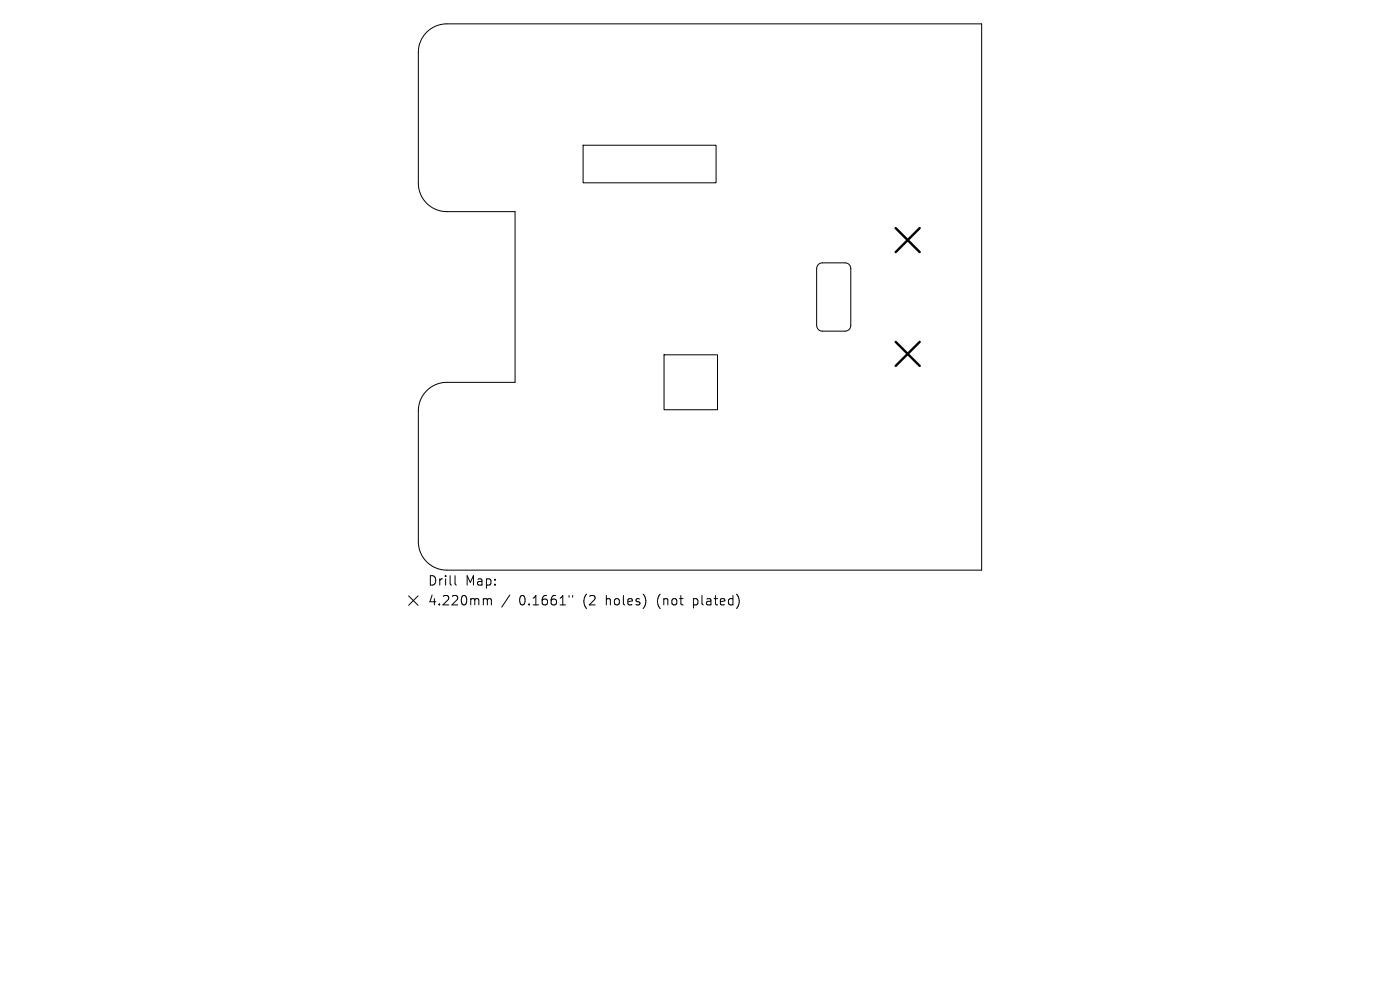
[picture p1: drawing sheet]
<svg xmlns="http://www.w3.org/2000/svg" width="297mm" height="210mm" viewBox="0 0 297 210" stroke-linecap="round" stroke-linejoin="round" font-family="sans-serif">
<defs><g id="words">
<g font-size="2.8">
<text x="90.7" y="124.5">Drill</text>
<text x="98.7" y="124.5">Map:</text>
<text x="90.7" y="128.7">4.220mm</text>
<text x="110.1" y="128.7">0.1661&quot;</text>
<text x="123.9" y="128.7">(2</text>
<text x="128.8" y="128.7">holes)</text>
<text x="139.9" y="128.7">(not</text>
<text x="147.7" y="128.7">plated)</text>
</g>
</g></defs>
<g fill="none" stroke="#000" stroke-width=".21">
<path d="M90.6 6.7a6 6 0 0 1 4.2-1.6h113.5v115.8h-113.5a6 6 0 0 1-6.1-6v-27.8a6 6 0 0 1 6.1-6h14.5v-36.2h-14.5a6 6 0 0 1-6.1-6v-27.8a6 6 0 0 1 1.9-4.4zM123.7 30.8h28.2v8h-28.2zM173.6 56.1l.9-.3h4.8a1.21 1.21 0 0 1 1.2 1.2v12a1.21 1.21 0 0 1-1.2 1.2h-4.8a1.21 1.21 0 0 1-1.3-1.2v-12zM140.9 75.3h11.3v11.6h-11.3zM86.7 126.4l2 2M88.7 126.4l-2 2M96.5 122.1v1.7l.3 .3M102.8 127l.5 .1 .1 .2M103.4 127.3l.3-.3 .5 .1v1.2M103.4 127.3v1M108.2 126.2l-1.8 2.6M120.7 126.3v.4"/>
<path d="M121.5 126.3v.4"/>
</g>
<path d="M190 48.4l5.1 5.1M195.1 48.4l-5.1 5.1M190 72.5l5.1 5.1M195.1 72.5l-5.1 5.1" fill="none" stroke="#000" stroke-width=".51"/>
<use href="#words"/>
</svg>
